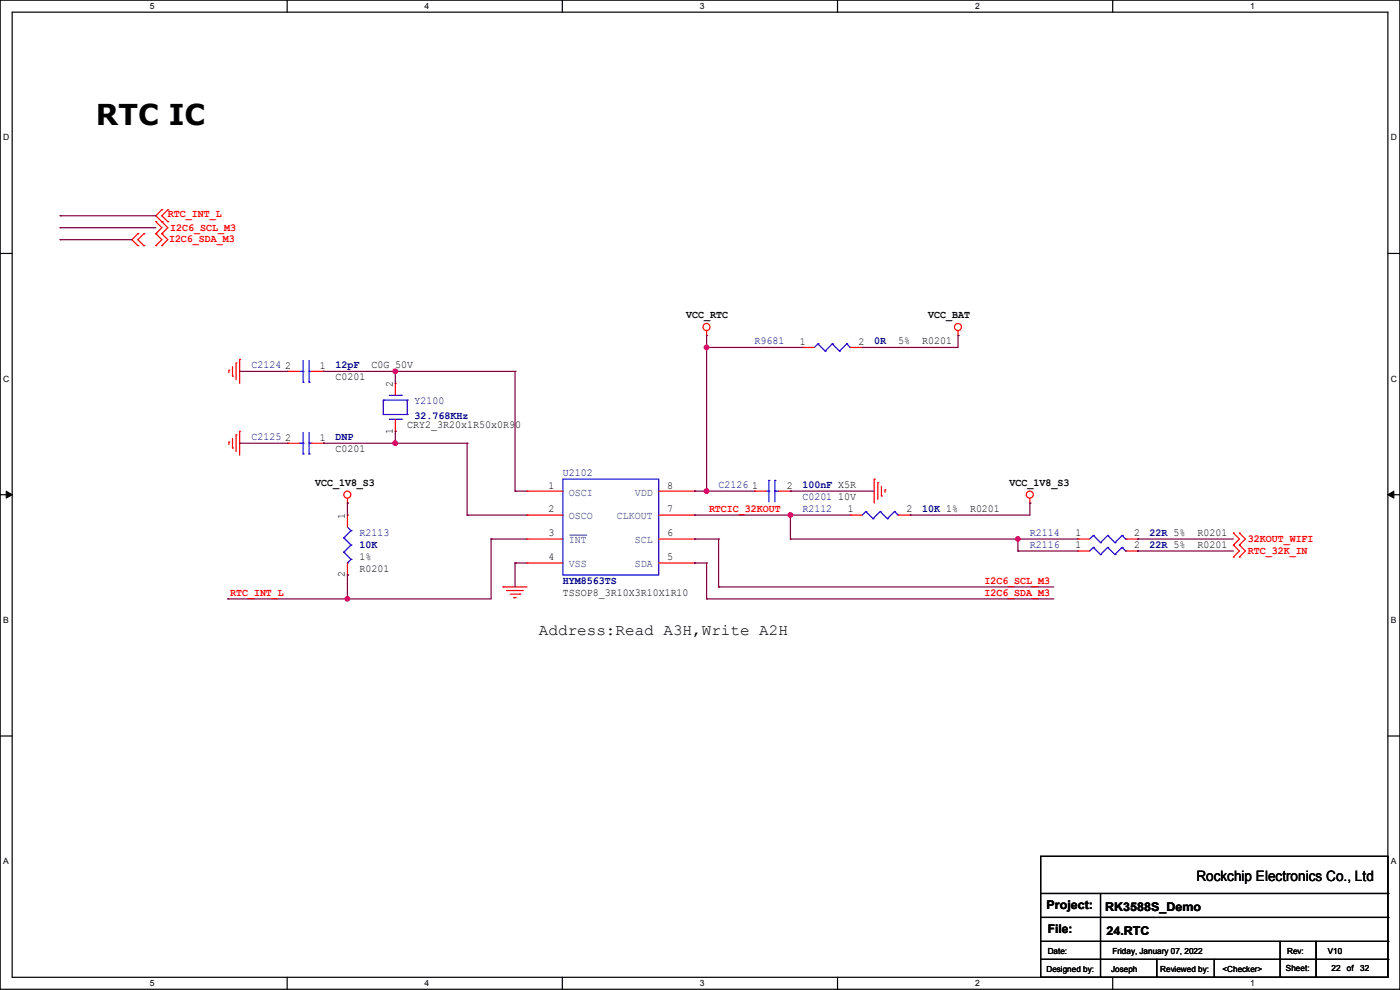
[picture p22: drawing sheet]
<svg xmlns="http://www.w3.org/2000/svg" width="297mm" height="210mm" viewBox="0 0 297 210" stroke-linecap="round" stroke-linejoin="round" font-family="sans-serif">
<defs><g id="words">
<text font-size="6.1" x="20.4" y="26.5">RTC IC</text>
<text font-size="3.3" x="114.3" y="134.7">Address:Read A3H,Write A2H</text>
<text font-size="3" x="253.8" y="186.9">Rockchip Electronics Co., Ltd</text>
<g font-size="2.5">
<text x="222" y="192.9">Project:</text>
<text x="222.3" y="198">File:</text>
<text x="234.5" y="193.2">RK3588S_Demo</text>
<text x="234.7" y="198.2">24.RTC</text>
</g>
<g font-size="2.3" fill="#f00">
<text x="35.6" y="46.1">RTC_INT_L</text>
<text x="35.9" y="51.4">I2C6_SDA_M3</text>
<text x="36.1" y="48.9">I2C6_SCL_M3</text>
<text x="150.4" y="108.5">RTCIC_32KOUT</text>
<text x="264.7" y="117.5">RTC_32K_IN</text>
<text x="264.7" y="114.9">32KOUT_WIFI</text>
<text x="208.8" y="123.8">I2C6_SCL_M3</text>
<text x="48.8" y="126.3">RTC_INT_L</text>
<text x="208.8" y="126.3">I2C6_SDA_M3</text>
</g>
<g font-size="2.3">
<text x="145.6" y="67.4">VCC_RTC</text>
<text x="196.9" y="67.4">VCC_BAT</text>
<text x="169.7" y="73.2">1</text>
<text x="182.2" y="73.2">2</text>
<text x="190.5" y="73">5%</text>
<text x="195.6" y="73">R0201</text>
<text x="60.5" y="78.2">2</text>
<text x="67.9" y="78.2">1</text>
<text x="71.2" y="80.6">C0201</text>
<text x="78.8" y="78.1">C0G 50V</text>
<text x="83.3" y="82.1" transform="rotate(-90 83.3 82.1)">2</text>
<text x="60.5" y="93.5">2</text>
<text x="67.9" y="93.5">1</text>
<text x="71.2" y="95.9">C0201</text>
<text x="83.3" y="92" transform="rotate(-90 83.3 92)">1</text>
<text x="86.4" y="90.8">CRY2_3R20x1R50x0R90</text>
<text x="66.8" y="103">VCC_1V8_S3</text>
<text x="116.4" y="103.6">1</text>
<text x="141.5" y="103.6">8</text>
<text x="159.6" y="103.6">1</text>
<text x="166.9" y="103.6">2</text>
<text x="177.8" y="106">10V</text>
<text x="214.2" y="103">VCC_1V8_S3</text>
<text x="73.2" y="110" transform="rotate(-90 73.2 110)">1</text>
<text x="116.4" y="108.7">2</text>
<text x="116.4" y="113.8">3</text>
<text x="141.5" y="113.8">6</text>
<text x="141.5" y="108.7">7</text>
<text x="179.9" y="108.7">1</text>
<text x="192.3" y="108.7">2</text>
<text x="205.8" y="108.6">R0201</text>
<text x="228.1" y="113.8">1</text>
<text x="240.6" y="113.8">2</text>
<text x="254" y="113.7">R0201</text>
<text x="76.2" y="118.7">1%</text>
<text x="116.4" y="118.9">4</text>
<text x="141.5" y="118.9">5</text>
<text x="228.1" y="116.3">1</text>
<text x="240.6" y="116.3">2</text>
<text x="254" y="116.2">R0201</text>
<text x="73.2" y="122.5" transform="rotate(-90 73.2 122.5)">2</text>
<text x="76.2" y="121.3">R0201</text>
<text x="119.4" y="126.4">TSSOP8_3R10X3R10X1R10</text>
</g>
<g font-size="2.3" fill="#000080">
<text x="160.1" y="73">R9681</text>
<text x="185.5" y="73">0R</text>
<text x="53.4" y="78.1">C2124</text>
<text x="71.2" y="78.1">12pF</text>
<text x="87.9" y="85.7">Y2100</text>
<text x="87.9" y="88.8">32.768KHz</text>
<text x="53.4" y="93.3">C2125</text>
<text x="71.2" y="93.3">DNP</text>
<text x="119.4" y="101">U2102</text>
<text x="152.4" y="103.5">C2126</text>
<text x="170.2" y="103.5">100nF X5R</text>
<text x="170.2" y="106">C0201</text>
<text x="76.2" y="113.7">R2113</text>
<text x="170.2" y="108.6">R2112</text>
<text x="195.6" y="108.6">10K 1%</text>
<text x="218.5" y="113.7">R2114</text>
<text x="243.9" y="113.7">22R 5%</text>
<text x="76.2" y="116.2">10K</text>
<text x="218.5" y="116.2">R2116</text>
<text x="243.9" y="116.2">22R 5%</text>
<text x="119.4" y="123.8">HYM8563TS</text>
</g>
<g font-size="2.3" fill="#004080">
<text x="120.7" y="105.1">OSCI</text>
<text x="134.7" y="105.1">VDD</text>
<text x="120.7" y="110.2">OSCO</text>
<text x="130.9" y="110.2">CLKOUT</text>
<text x="120.7" y="115.3">INT</text>
<text x="134.7" y="115.3">SCL</text>
<text x="120.7" y="120.4">VSS</text>
<text x="134.7" y="120.4">SDA</text>
</g>
<g font-size="1.8">
<text x="31.8" y="1.9">5</text>
<text x="90.1" y="1.9">4</text>
<text x="148.5" y="1.9">3</text>
<text x="206.8" y="1.9">2</text>
<text x="265.2" y="1.9">1</text>
<text x=".7" y="29.8">D</text>
<text x="295.1" y="29.8">D</text>
<text x=".7" y="80.9">C</text>
<text x="295.1" y="80.9">C</text>
<text x=".7" y="132.1">B</text>
<text x="295.1" y="132.1">B</text>
<text x=".7" y="183.3">A</text>
<text x="295.1" y="183.3">A</text>
<text x="222.3" y="202.3">Date:</text>
<text x="236" y="202.3">Friday, January 07, 2022</text>
<text x="273.1" y="202.3">Rev:</text>
<text x="281.7" y="202.3">V10</text>
<text x="31.8" y="209.2">5</text>
<text x="90.1" y="209.2">4</text>
<text x="148.5" y="209.2">3</text>
<text x="206.8" y="209.2">2</text>
<text x="222" y="206.1">Designed by:</text>
<text x="235.7" y="206.1">Joseph</text>
<text x="246.1" y="206.1">Reviewed by:</text>
<text x="259.4" y="206.1">&lt;Checker&gt;</text>
<text x="265.2" y="209.2">1</text>
<text x="272.8" y="205.9">Sheet:</text>
<text x="282.5" y="205.9">22</text>
<text x="285.7" y="205.9">of</text>
<text x="288.6" y="205.9">32</text>
</g>
</g></defs>
<path d="M0 0h297v209.8h-297zM2.6 2.6h291.8v204.7h-291.8z" fill="none" stroke="#000" stroke-width=".25"/>
<g fill="#fff">
<path d="M31.7 .3h1v2h-1z"/>
<path d="M31.7 207.6h1v2h-1z"/>
</g>
<path d="M60.9 0v2.6M60.9 207.3v2.5" fill="none" stroke="#000" stroke-width=".25"/>
<g fill="#fff">
<path d="M90.1 .3h1v2h-1z"/>
<path d="M90.1 207.6h1v2h-1z"/>
</g>
<path d="M119.3 0v2.6M119.3 207.3v2.5" fill="none" stroke="#000" stroke-width=".25"/>
<g fill="#fff">
<path d="M148.5 .3h.9v2h-.9z"/>
<path d="M148.5 207.6h.9v2h-.9z"/>
</g>
<path d="M177.7 0v2.6M177.7 207.3v2.5" fill="none" stroke="#000" stroke-width=".25"/>
<g fill="#fff">
<path d="M206.8 .3h1v2h-1z"/>
<path d="M206.8 207.6h1v2h-1z"/>
</g>
<path d="M236.1 0v2.6M236.1 207.3v2.5" fill="none" stroke="#000" stroke-width=".25"/>
<g fill="#fff">
<path d="M265.2 .3h1v2h-1z"/>
<path d="M265.2 207.6h1v2h-1z"/>
<path d="M.7 28.2h1.2v1.9h-1.2z"/>
<path d="M295.1 28.2h1.2v1.9h-1.2z"/>
<path d="M.7 79.3h1.2v2h-1.2z"/>
<path d="M295.1 79.3h1.2v2h-1.2z"/>
</g>
<path d="M0 53.8h2.6M294.4 53.8h2.6" fill="none" stroke="#000" stroke-width=".25"/>
<g fill="#fff">
<path d="M.7 130.5h1.2v2h-1.2z"/>
<path d="M295.1 130.5h1.1v2h-1.1z"/>
</g>
<path d="M0 104.9h2.6M294.4 104.9h2.6" fill="none" stroke="#000" stroke-width=".25"/>
<path d="M1.3 104.2l1.3 .7-1.3 .8zM294.4 104.9l1.3-.7v1.5z" fill="#000" stroke="#000" stroke-width=".21"/>
<g fill="#fff">
<path d="M.7 181.7h1.2v2h-1.2z"/>
<path d="M295.1 181.7h1.1v2h-1.1z"/>
</g>
<g fill="none" stroke="#000" stroke-width=".25">
<path d="M0 156.1h2.6M294.4 156.1h2.6M220.8 181.7h73.6v25.6h-73.6zM220.8 189.5h73.6M220.8 194.6h73.6M220.8 199.7h73.6M233.5 189.5v17.8M271.6 199.7v7.6M279.2 199.7v7.6M294.4 189.5h.1M294.4 194.6h.1M294.4 199.7h.1"/>
<path d="M220.8 203.5h73.6M233.5 207.3h.1M245.4 207.3h.1M245.4 203.5v3.8M257.6 207.3h.1M257.6 203.5v3.8M271.6 207.3h.1M279.2 207.3h.1M294.4 203.5h.1"/>
</g>
<g fill="none" stroke="#f00" stroke-width=".25">
<path d="M29.3 49.6h.1M29.3 52.1h.1M29.3 49.6l-1.3 1.2 1.3 1.3M30.5 52.1h.1M30.5 49.6h.1M30.5 49.6l-1.2 1.2 1.2 1.3M33.1 52.1h.1M33.1 49.6h.1M33.1 47h.1M33.1 49.6l1.2 1.2-1.2 1.3M33.1 47l1.2 1.3-1.2 1.3M34.3 44.5h.1"/>
<path d="M34.3 47h.1M34.3 52.1h.1M34.3 49.6h.1M34.3 44.5l-1.2 1.3 2.5 2.5-1.3 1.3M34.3 49.6l1.3 1.2-1.3 1.3M35.6 47h.1M35.6 44.5h.1M35.6 44.5l-1.3 1.3 1.3 1.2M48.6 78.5h.1M48.6 78.5v.5M49.3 79.8h.1M49.3 77.8v2"/>
<path d="M50.1 77h.1M50.1 77v3.6M50.8 76.2h.1M50.8 76.2v5.1M61 78.8h.1M61 78.8h2.5M66.1 78.8h2.5M68.6 78.8h.1M149.9 71.2h.1M149.9 70.1v1.1M170.2 73.7h.1M170.2 73.7h2.6"/>
<path d="M180.4 73.7h2.5M182.9 73.7h.1M203.2 71.2h.1M203.2 70.1v1.1M48.6 93.8h.1M48.6 93.8v.5M49.3 95h.1M49.3 93v2M50.1 92.2h.1M50.1 92.2v3.6M50.8 91.5h.1M50.8 91.5v5.1"/>
<path d="M61 94h.1M61 94h2.5M66.1 94h2.5M68.6 94h.1M83.9 91.5h.1M83.9 81.3h.1M83.9 81.3v2.6M83.9 88.9v2.6M73.7 106.7h.1M73.7 109.3h.1M73.7 105.7v1M73.7 109.3v2.5"/>
<path d="M73.7 119.4v2.6M111.8 104.2h.1M111.8 109.3h.1M111.8 114.3h.1M111.8 119.4h.1M111.8 104.2h7.6M111.8 109.3h7.6M111.8 114.3h7.6M111.8 119.4h7.6M139.7 104.2h7.7M139.7 109.3h7.7M139.7 114.3h7.7"/>
<path d="M139.7 119.4h7.7M147.4 119.4h.1M147.4 114.3h.1M147.4 109.3h.1M147.4 104.2h.1M160.1 104.2h.1M160.1 104.2h2.5M165.1 104.2h2.6M167.7 104.2h.1M180.4 109.3h.1M180.4 109.3h2.5M185.5 101.6h.1"/>
<path d="M185.5 101.6v5.1M186.2 102.4h.1M186.2 102.4v3.6M187 105.2h.1M187 103.2v2M187.7 103.9h.1M187.7 103.9v.5M190.5 109.3h2.6M193.1 109.3h.1M218.5 106.7h.1M218.5 105.7v1M228.6 116.9h.1"/>
<path d="M228.6 114.3h.1M228.6 114.3h2.6M228.6 116.9h2.6M238.8 114.3h2.5M238.8 116.9h2.5M241.3 116.9h.1M241.3 114.3h.1M261.7 118.2h.1M261.7 115.6h.1M261.7 113.1h.1M261.7 115.6l1.2 1.3-1.2 1.3M261.7 113.1l1.2 1.2-1.2 1.3"/>
<path d="M262.9 118.2h.1M262.9 115.6h.1M262.9 113.1h.1M262.9 115.6l1.3 1.3-1.3 1.3M262.9 113.1l1.3 1.2-1.3 1.3M73.7 122h.1M106.7 124.5h.1M106.7 124.5h5.1M107.5 125.3h.1M107.5 125.3h3.5M108.2 126h2.1M109 126.8h.1"/>
<path d="M109 126.8h.5M110.3 126h.1"/>
<circle cx="149.9" cy="69.4" r=".74"/>
<circle cx="203.2" cy="69.4" r=".74"/>
<circle cx="73.7" cy="104.9" r=".74"/>
<circle cx="218.5" cy="104.9" r=".74"/>
</g>
<g fill="none" stroke="#00f" stroke-width=".25">
<path d="M63.5 78.8h.8M64.3 78.8h.1M64.3 76.5v4.6M65.6 78.8h.1M65.6 76.5v4.6M65.6 78.8h.5M173.5 72.9h.1M173.5 72.9l-.7 .8M173.5 72.9l1.5 1.6M175 74.5h.1M176.6 72.9h.1M176.6 72.9l-1.6 1.6"/>
<path d="M176.6 72.9l1.5 1.6M178.1 74.5h.1M179.6 72.9h.1M179.6 72.9l-1.5 1.6M179.6 72.9l.8 .8M180.4 73.7h.1M63.5 94h.8M64.3 96.3h.1M64.3 94h.1M64.3 81.1h.1M64.3 91.7v4.6M65.6 94h.1"/>
<path d="M65.6 96.3h.1M65.6 81.1h.1M65.6 94h.5M65.6 91.7v4.6M81.3 84.9h.1M81.3 87.9h.1M81.3 87.9h5.1M81.3 84.9h5.1M81.3 84.9v3M82.6 88.9h2.5M82.6 83.9h2.5M85.1 88.9h.1"/>
<path d="M85.1 83.9h.1M86.4 87.9h.1M86.4 84.9h.1M86.4 84.9v3M72.9 114.1h.1M72.9 117.1h.1M72.9 114.1l1.6 1.5M72.9 117.1l1.6 1.6M73.7 119.4h.1M73.7 111.8l.8 .8M74.5 112.6h.1M74.5 115.6h.1"/>
<path d="M74.5 118.7h.1M74.5 112.6l-1.6 1.5M74.5 115.6l-1.6 1.5M74.5 118.7l-.8 .7M119.4 101.6h20.3v20.4h-20.3zM162.6 104.2h.5M163.1 104.2h.1M163.1 101.9h.1M163.1 101.9v4.6M164.4 101.9h.1M164.4 104.2h.1M164.4 104.2h.7"/>
<path d="M164.4 101.9v4.6M183.7 108.5h.1M183.7 108.5l-.8 .8M183.7 108.5l1.5 1.5M185.2 110h.1M186.7 108.5h.1M186.7 108.5l-1.5 1.5M186.7 108.5l1.6 1.5M188.3 110h.1M189.8 108.5h.1M189.8 108.5l-1.5 1.5M189.8 108.5l.7 .8"/>
<path d="M190.5 109.3h.1M231.9 116.1h.1M231.9 113.6h.1M231.9 116.1l-.7 .8M231.9 116.1l1.6 1.5M231.9 113.6l-.7 .7M231.9 113.6l1.6 1.5M233.5 117.6h.1M233.5 115.1h.1M235 116.1h.1M235 113.6h.1M235 116.1l-1.5 1.5"/>
<path d="M235 116.1l1.5 1.5M235 113.6l-1.5 1.5M235 113.6l1.5 1.5M236.5 117.6h.1M236.5 115.1h.1M238 116.1h.1M238 113.6h.1M238 116.1l-1.5 1.5M238 116.1l.8 .8M238 113.6l-1.5 1.5M238 113.6l.8 .7M238.8 116.9h.1"/>
<path d="M238.8 114.3h.1"/>
</g>
<path d="M120.8 113.5h3.6M124.4 113.5h.1" fill="none" stroke="#004080" stroke-width=".21"/>
<g fill="none" stroke="#800040" stroke-width=".25">
<path d="M12.7 45.8h.1M12.7 50.8h.1M12.7 48.3h.1M12.7 45.8h20.4M12.7 50.8h15.3M12.7 48.3h20.4M50.8 78.8h.1M50.8 78.8h10.2M68.6 78.8h.1M68.6 78.8h40.7M83.9 78.8h.1M83.9 78.8v2.5"/>
<path d="M109.3 78.8h.1M109.3 78.8v25.4M149.9 73.7h.1M149.9 71.2h.1M149.9 71.2v33M149.9 73.7h20.3M182.9 73.7h.1M203.2 71.2h.1M203.2 71.2v2.5h-20.3M50.8 94h.1M50.8 94h10.2M68.6 94h.1"/>
<path d="M68.6 94h30.5M83.9 91.5h.1M83.9 94h.1M83.9 91.5v2.5M99.1 94h.1M99.1 94v15.3M73.7 106.7h.1M73.7 106.7v2.6M99.1 109.3h.1M99.1 109.3h12.7M104.2 114.3h.1M104.2 114.3v12.7h-55.9"/>
<path d="M104.2 114.3h7.6M109.3 104.2h.1M109.3 119.4h.1M109.3 104.2h2.5M109.3 119.4v5.1M109.3 119.4h2.5M147.4 109.3h.1M147.4 114.3h.1M147.4 119.4h.1M147.4 104.2h.1M147.4 109.3h33M147.4 104.2h12.7"/>
<path d="M147.4 114.3h5M147.4 119.4h2.5M149.9 104.2h.1M149.9 119.4h.1M149.9 119.4v7.6M152.4 114.3h.1M152.4 114.3v10.2M167.7 104.2h.1M167.7 109.3h.1M167.7 114.3h.1M167.7 104.2h17.8M167.7 114.3h60.9"/>
<path d="M167.7 109.3v5M193.1 109.3h.1M215.9 114.3h.1M215.9 116.9h.1M215.9 116.9h12.7M215.9 114.3v2.6M218.5 106.7h.1M218.5 106.7v2.6h-25.4M241.3 116.9h.1M241.3 114.3h.1M241.3 114.3h20.4M241.3 116.9h20.4"/>
<path d="M48.3 127h.1M73.7 122h.1M73.7 127h.1M73.7 122v5M149.9 127h.1M149.9 127h73.7M152.4 124.5h.1M152.4 124.5h71.2"/>
</g>
<g fill="#f0f" stroke="#f0f" stroke-width=".25">
<circle cx="167.7" cy="109.2" r=".49"/>
<circle cx="83.8" cy="78.8" r=".49"/>
<circle cx="149.9" cy="104.2" r=".49"/>
<circle cx="149.9" cy="73.7" r=".49"/>
<circle cx="73.7" cy="127" r=".49"/>
<circle cx="83.8" cy="94" r=".49"/>
<circle cx="215.9" cy="114.3" r=".49"/>
</g>
<use href="#words"/>
</svg>
